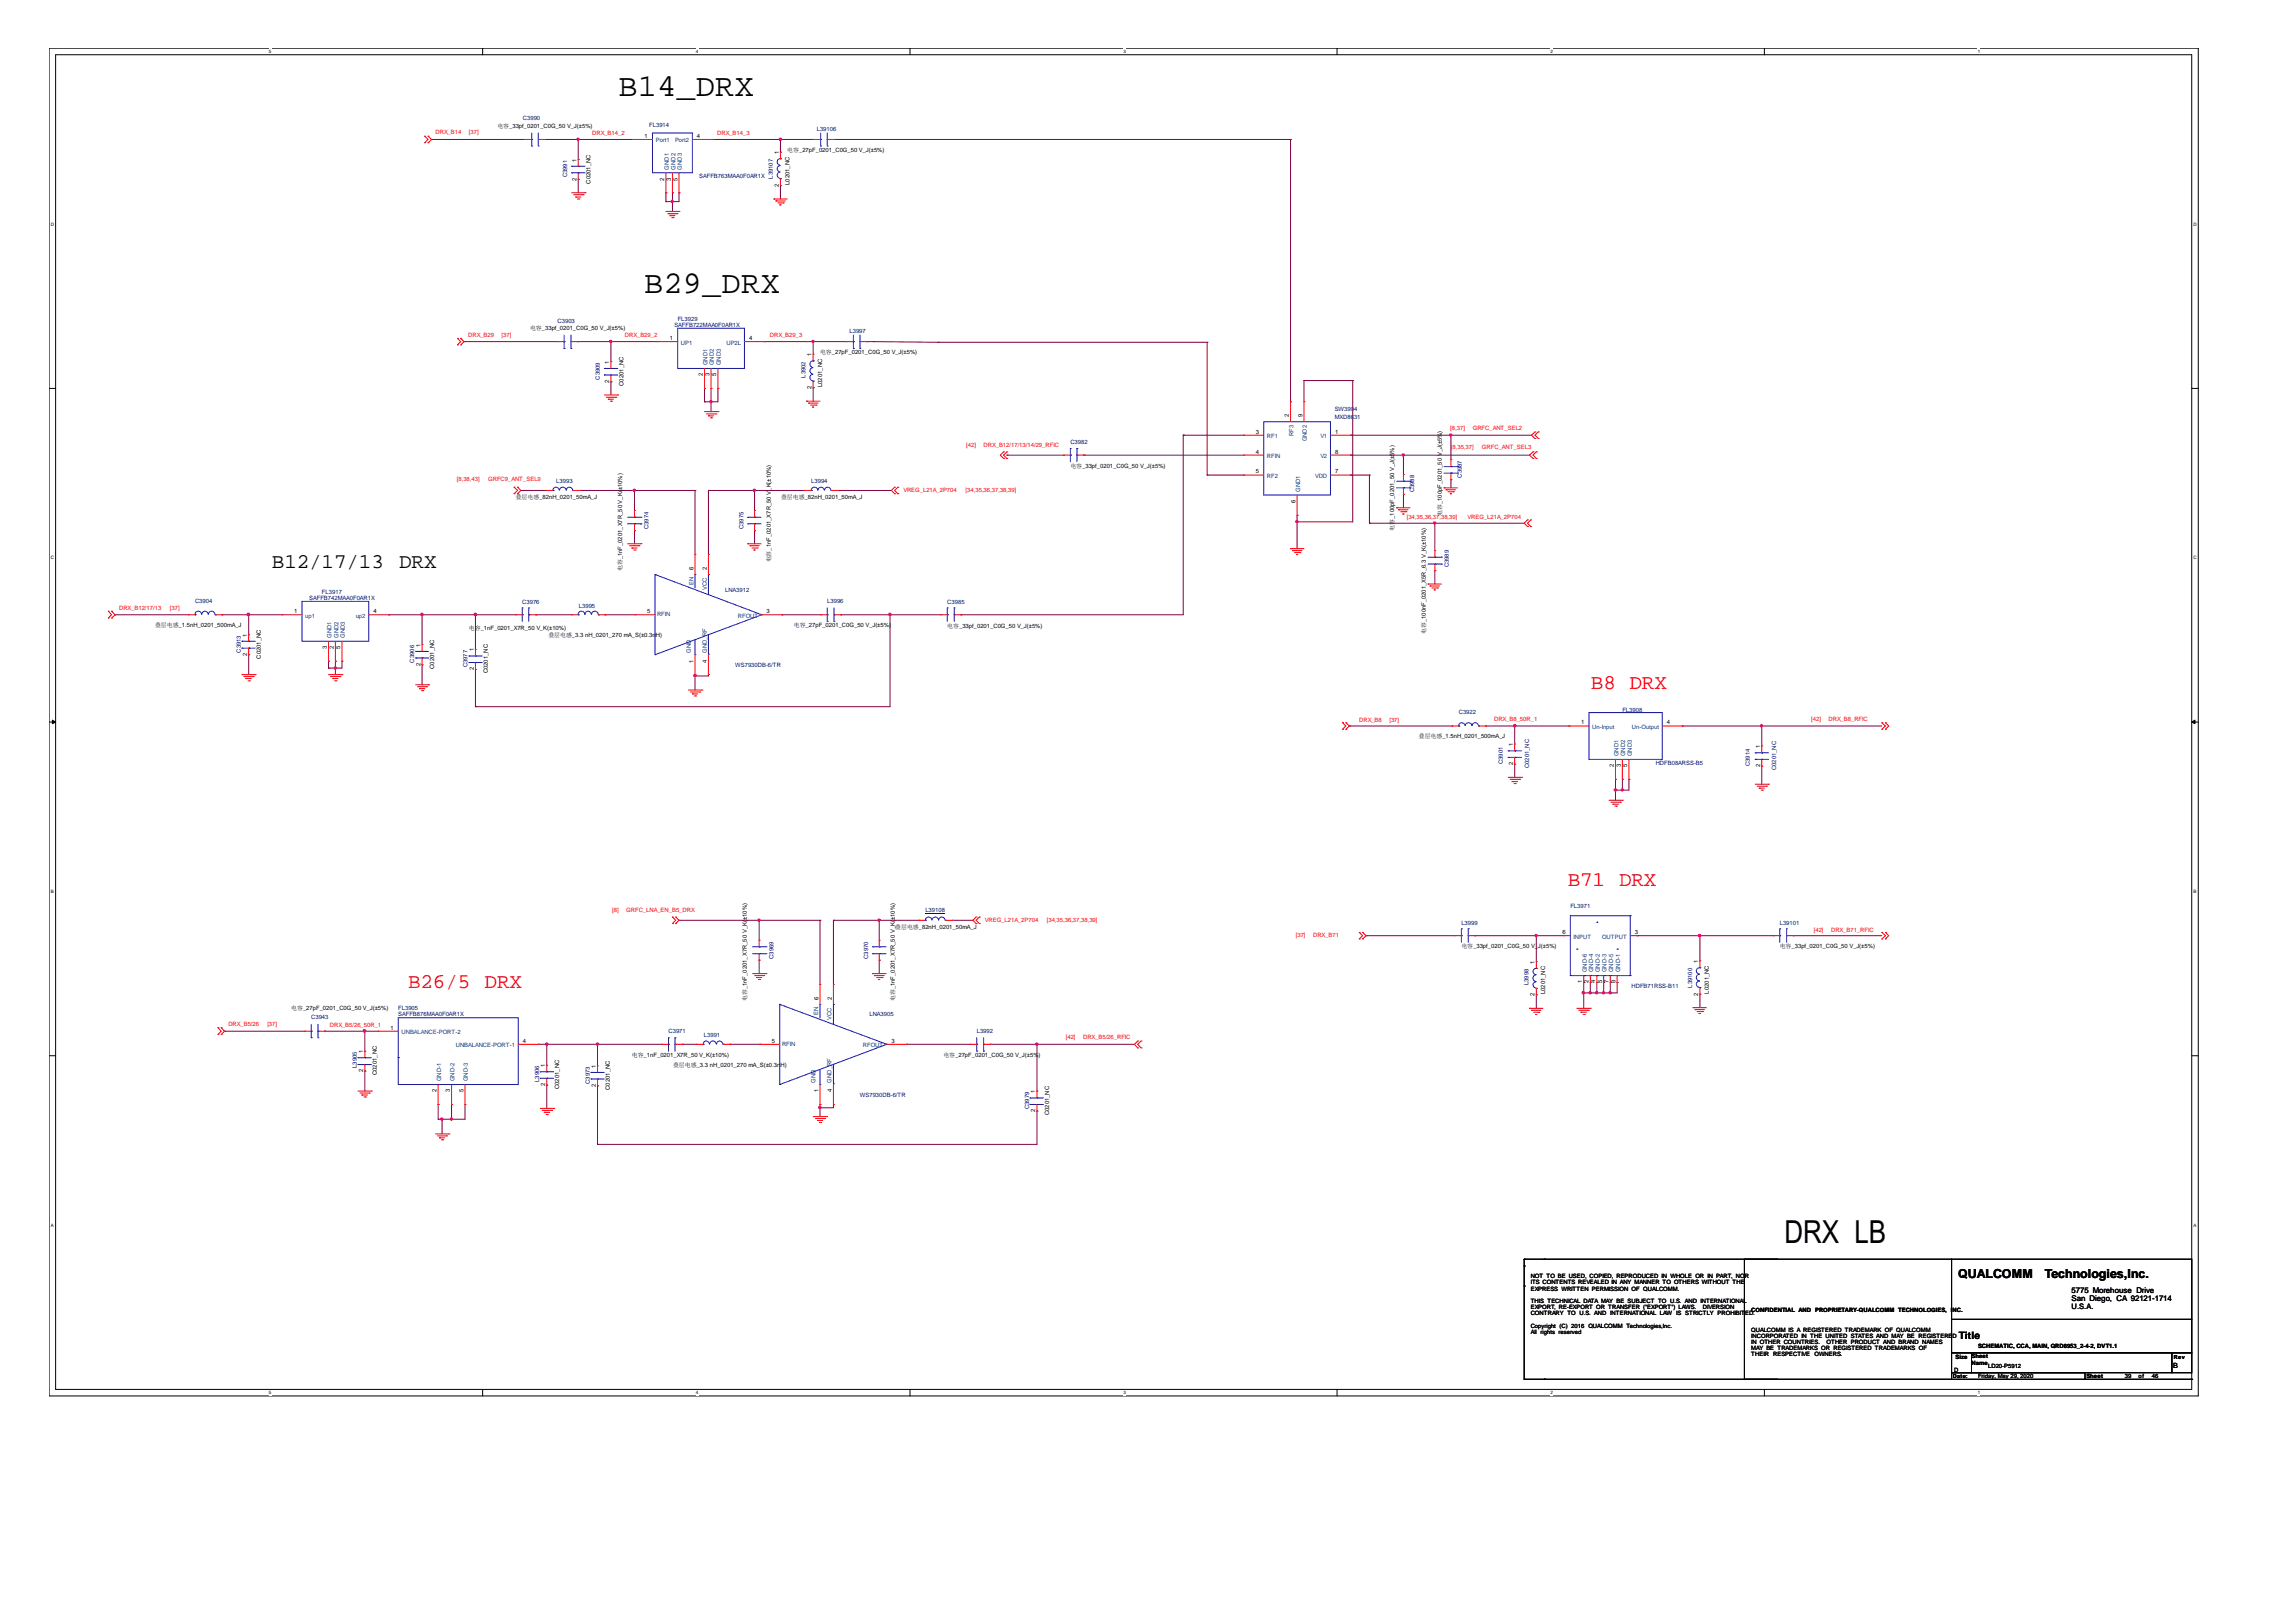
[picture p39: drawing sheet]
<svg xmlns="http://www.w3.org/2000/svg" width="297mm" height="210mm" viewBox="0 0 297 210" stroke-linecap="round" stroke-linejoin="round" font-family="sans-serif">
<defs><g id="words">
<g font-size="4.1">
<text x="80" y="12.4">B14_DRX</text>
<text x="83.4" y="37.9">B29_DRX</text>
<text x="230.9" y="160.8">DRX LB</text>
</g>
<g font-size="2.7">
<text x="35.2" y="73.5">B12/17/13</text>
<text x="51.6" y="73.5">DRX</text>
</g>
<g font-size="2.7" fill="#f00">
<text x="205.8" y="89.1">B8 DRX</text>
<text x="202.8" y="114.7">B71 DRX</text>
<text x="52.8" y="127.9">B26/5 DRX</text>
</g>
<g font-size="1.6">
<text x="253.3" y="165.4">QUALCOMM</text>
<text x="264.5" y="165.4">Technologies,Inc.</text>
</g>
<text font-size="1.3" x="253.4" y="173.3">Title</text>
<g font-size="1">
<text x="268" y="167.3">5775 Morehouse Drive</text>
<text x="268" y="168.4">San Diego, CA 92121-1714</text>
<text x="268" y="169.4">U.S.A.</text>
</g>
<text font-size=".9" x="281.1" y="177">B</text>
<g font-size=".8" fill="#f00">
<text x="56.3" y="17.4">DRX_B14</text>
<text x="60.7" y="17.4">[37]</text>
<text x="76.6" y="17.5">DRX_B14_2</text>
<text x="92.8" y="17.5">DRX_B14_3</text>
<text x="60.6" y="43.6">DRX_B29</text>
<text x="64.9" y="43.6">[37]</text>
<text x="80.9" y="43.6">DRX_B29_2</text>
<text x="99.6" y="43.6">DRX_B29_3</text>
<text x="125" y="57.8">[42]</text>
<text x="127.3" y="57.8">DRX_B12/17/13/14/29_RFIC</text>
<text x="187.6" y="55.6">[8,37]</text>
<text x="187.7" y="58.1">[8,35,37]</text>
<text x="190.5" y="55.6">GRFC_ANT_SEL2</text>
<text x="191.7" y="58.1">GRFC_ANT_SEL3</text>
<text x="59.1" y="62.3">[8,38,43]</text>
<text x="63.2" y="62.3">GRFC9_ANT_SEL9</text>
<text x="116.9" y="63.7">VREG_L21A_2P704</text>
<text x="124.9" y="63.7">[34,35,36,37,38,39]</text>
<text x="182" y="67.1">[34,35,36,37,38,39]</text>
<text x="189.9" y="67.1">VREG_L21A_2P704</text>
<text x="15.4" y="78.9">DRX_B12/17/13</text>
<text x="22" y="78.9">[37]</text>
<text x="175.9" y="93.4">DRX_B8</text>
<text x="179.7" y="93.4">[37]</text>
<text x="193.3" y="93.4">DRX_B8_50R_1</text>
<text x="234.3" y="93.3">[42]</text>
<text x="236.6" y="93.3">DRX_B8_RFIC</text>
<text x="79.2" y="118.1">[8]</text>
<text x="81" y="118.1">GRFC_LNA_EN_B5_DRX</text>
<text x="127.4" y="119.3">VREG_L21A_2P704</text>
<text x="135.4" y="119.3">[34,35,36,37,38,39]</text>
<text x="167.6" y="121.3">[37]</text>
<text x="169.9" y="121.3">DRX_B71</text>
<text x="234.7" y="120.7">[42]</text>
<text x="236.9" y="120.7">DRX_B71_RFIC</text>
<text x="29.5" y="132.8">DRX_B5/26</text>
<text x="34.6" y="132.8">[37]</text>
<text x="42.7" y="132.9">DRX_B5/26_50R_1</text>
<text x="137.9" y="134.5">[42]</text>
<text x="140.1" y="134.5">DRX_B5/26_RFIC</text>
</g>
<g font-size=".8">
<text x="64.3" y="16.5">电容_33pf_0201_C0G_50 V_J(±5%)</text>
<text x="83.4" y="17.8">1</text>
<text x="90.2" y="17.8">4</text>
<text x="74.6" y="23.4" transform="rotate(-90 74.6 23.4)">2</text>
<text x="74.6" y="20.9" transform="rotate(-90 74.6 20.9)">1</text>
<text x="76.4" y="23.8" transform="rotate(-90 76.4 23.8)">C0201_NC</text>
<text x="85.9" y="23.4" transform="rotate(-90 85.9 23.4)">2</text>
<text x="86.8" y="23.4" transform="rotate(-90 86.8 23.4)">3</text>
<text x="87.6" y="23.4" transform="rotate(-90 87.6 23.4)">5</text>
<text x="100.8" y="20" transform="rotate(-90 100.8 20)">1</text>
<text x="101.9" y="19.6">电容_27pF_0201_C0G_50 V_J(±5%)</text>
<text x="102.2" y="23.9" transform="rotate(-90 102.2 23.9)">L0201_NC</text>
<text x="100.8" y="24.1" transform="rotate(-90 100.8 24.1)">2</text>
<text x="68.6" y="42.7">电容_33pf_0201_C0G_50 V_J(±5%)</text>
<text x="78.8" y="47.1" transform="rotate(-90 78.8 47.1)">1</text>
<text x="86.7" y="44">1</text>
<text x="96.9" y="44">4</text>
<text x="105" y="46.1" transform="rotate(-90 105 46.1)">1</text>
<text x="106.1" y="45.8">电容_27pF_0201_C0G_50 V_J(±5%)</text>
<text x="78.8" y="49.5" transform="rotate(-90 78.8 49.5)">2</text>
<text x="80.6" y="49.9" transform="rotate(-90 80.6 49.9)">C0201_NC</text>
<text x="90.9" y="48.7" transform="rotate(-90 90.9 48.7)">2</text>
<text x="91.8" y="48.7" transform="rotate(-90 91.8 48.7)">3</text>
<text x="92.7" y="48.7" transform="rotate(-90 92.7 48.7)">5</text>
<text x="105" y="50.3" transform="rotate(-90 105 50.3)">2</text>
<text x="106.4" y="50.1" transform="rotate(-90 106.4 50.1)">L0201_NC</text>
<text x="166.8" y="54" transform="rotate(-90 166.8 54)">2</text>
<text x="168.5" y="54" transform="rotate(-90 168.5 54)">9</text>
<text x="162.5" y="56.1">3</text>
<text x="162.5" y="58.7">4</text>
<text x="172.7" y="56.1">1</text>
<text x="172.7" y="58.7">8</text>
<text x="66.7" y="64.6">叠层电感_82nH_0201_50mA_J</text>
<text x="80.5" y="63.5" transform="rotate(-90 80.5 63.5)">±10%)</text>
<text x="101" y="64.6">叠层电感_82nH_0201_50mA_J</text>
<text x="138.5" y="60.6">电容_33pf_0201_C0G_50 V_J(±5%)</text>
<text x="162.5" y="61.3">5</text>
<text x="167.6" y="65.1" transform="rotate(-90 167.6 65.1)">6</text>
<text x="172.7" y="61.3">7</text>
<text x="180.4" y="68.7" transform="rotate(-90 180.4 68.7)">电容_100pF_0201_50 V_J(±5%)</text>
<text x="186.5" y="66.8" transform="rotate(-90 186.5 66.8)">电容_100pF_0201_50 V_J(±5%)</text>
<text x="80.5" y="73.9" transform="rotate(-90 80.5 73.9)">电容_1nF_0201_X7R_50 V_K(</text>
<text x="89.7" y="73.8" transform="rotate(-90 89.7 73.8)">6</text>
<text x="91.4" y="73.8" transform="rotate(-90 91.4 73.8)">2</text>
<text x="99.7" y="72.8" transform="rotate(-90 99.7 72.8)">电容_1nF_0201_X7R_50 V_K(±10%)</text>
<text x="20.1" y="81.1">叠层电感_1.5nH_0201_500mA_J</text>
<text x="32" y="82.4" transform="rotate(-90 32 82.4)">1</text>
<text x="38.1" y="79.3">1</text>
<text x="48.3" y="79.3">4</text>
<text x="54.4" y="83.7" transform="rotate(-90 54.4 83.7)">1</text>
<text x="60.7" y="81.5">电容_1nF_0201_X7R_50 V_K(±10%)</text>
<text x="71" y="82.4">叠层电感_3.3 nH_0201_270 mA_S(±0.3nH)</text>
<text x="83.7" y="79.3">5</text>
<text x="99.1" y="79.3">3</text>
<text x="102.7" y="81.1">电容_27pF_0201_C0G_50 V_J(±5%)</text>
<text x="122.6" y="81.2">电容_33pf_0201_C0G_50 V_J(±5%)</text>
<text x="184.4" y="82.1" transform="rotate(-90 184.4 82.1)">电容_100nF_0201_X5R_6.3 V_K(±10%)</text>
<text x="32" y="84.9" transform="rotate(-90 32 84.9)">2</text>
<text x="33.7" y="85.2" transform="rotate(-90 33.7 85.2)">C0201_NC</text>
<text x="42.3" y="84" transform="rotate(-90 42.3 84)">3</text>
<text x="43.2" y="84" transform="rotate(-90 43.2 84)">2</text>
<text x="44" y="84" transform="rotate(-90 44 84)">5</text>
<text x="54.4" y="86.2" transform="rotate(-90 54.4 86.2)">2</text>
<text x="56.2" y="86.5" transform="rotate(-90 56.2 86.5)">C0201_NC</text>
<text x="61.3" y="86.8" transform="rotate(-90 61.3 86.8)">2</text>
<text x="61.3" y="84.3" transform="rotate(-90 61.3 84.3)">1</text>
<text x="63.1" y="87.1" transform="rotate(-90 63.1 87.1)">C0201_NC</text>
<text x="89.7" y="85.7" transform="rotate(-90 89.7 85.7)">1</text>
<text x="91.4" y="85.7" transform="rotate(-90 91.4 85.7)">4</text>
<text x="183.6" y="95.6">叠层电感_1.5nH_0201_500mA_J</text>
<text x="204.6" y="93.7">1</text>
<text x="215.6" y="93.7">4</text>
<text x="195.7" y="99" transform="rotate(-90 195.7 99)">2</text>
<text x="195.7" y="96.6" transform="rotate(-90 195.7 96.6)">1</text>
<text x="208.8" y="99.3" transform="rotate(-90 208.8 99.3)">2</text>
<text x="209.7" y="99.3" transform="rotate(-90 209.7 99.3)">3</text>
<text x="210.5" y="99.3" transform="rotate(-90 210.5 99.3)">5</text>
<text x="227.7" y="99.3" transform="rotate(-90 227.7 99.3)">2</text>
<text x="227.7" y="96.8" transform="rotate(-90 227.7 96.8)">1</text>
<text x="96.6" y="119.1" transform="rotate(-90 96.6 119.1)">±10%)</text>
<text x="115.8" y="119.1" transform="rotate(-90 115.8 119.1)">±10%)</text>
<text x="115.8" y="120.2">叠层电感_82nH_0201_50mA_J</text>
<text x="189.1" y="122.7">电容_33pf_0201_C0G_50 V_J(±5%)</text>
<text x="198.5" y="124.7" transform="rotate(-90 198.5 124.7)">1</text>
<text x="202.1" y="120.9">6</text>
<text x="211.5" y="120.9">3</text>
<text x="219.7" y="124.6" transform="rotate(-90 219.7 124.6)">1</text>
<text x="230.3" y="122.7">电容_33pf_0201_C0G_50 V_J(±5%)</text>
<text x="37.7" y="130.7">电容_27pF_0201_C0G_50 V_J(±5%)</text>
<text x="96.6" y="129.6" transform="rotate(-90 96.6 129.6)">电容_1nF_0201_X7R_50 V_K(</text>
<text x="105.9" y="129.4" transform="rotate(-90 105.9 129.4)">6</text>
<text x="107.6" y="129.4" transform="rotate(-90 107.6 129.4)">2</text>
<text x="115.8" y="129.6" transform="rotate(-90 115.8 129.6)">电容_1nF_0201_X7R_50 V_K(</text>
<text x="198.5" y="128.9" transform="rotate(-90 198.5 128.9)">2</text>
<text x="199.9" y="128.7" transform="rotate(-90 199.9 128.7)">L0201_NC</text>
<text x="204.7" y="127.3" transform="rotate(-90 204.7 127.3)">1</text>
<text x="205.5" y="127.3" transform="rotate(-90 205.5 127.3)">2</text>
<text x="206.4" y="127.3" transform="rotate(-90 206.4 127.3)">4</text>
<text x="207.3" y="127.3" transform="rotate(-90 207.3 127.3)">5</text>
<text x="208.1" y="127.3" transform="rotate(-90 208.1 127.3)">7</text>
<text x="209" y="127.3" transform="rotate(-90 209 127.3)">8</text>
<text x="219.7" y="128.8" transform="rotate(-90 219.7 128.8)">2</text>
<text x="221.1" y="128.6" transform="rotate(-90 221.1 128.6)">L0201_NC</text>
<text x="47" y="136.3" transform="rotate(-90 47 136.3)">1</text>
<text x="50.5" y="133.2">1</text>
<text x="67.6" y="134.9">4</text>
<text x="81.7" y="136.8">电容_1nF_0201_X7R_50 V_K(±10%)</text>
<text x="99.9" y="134.9">5</text>
<text x="115.3" y="134.9">3</text>
<text x="122" y="136.8">电容_27pF_0201_C0G_50 V_J(±5%)</text>
<text x="47" y="138.8" transform="rotate(-90 47 138.8)">2</text>
<text x="48.8" y="139.1" transform="rotate(-90 48.8 139.1)">C0201_NC</text>
<text x="56.5" y="141.4" transform="rotate(-90 56.5 141.4)">2</text>
<text x="58.2" y="141.4" transform="rotate(-90 58.2 141.4)">3</text>
<text x="59.9" y="141.4" transform="rotate(-90 59.9 141.4)">5</text>
<text x="70.5" y="140.6" transform="rotate(-90 70.5 140.6)">2</text>
<text x="70.5" y="138.1" transform="rotate(-90 70.5 138.1)">1</text>
<text x="72.3" y="140.9" transform="rotate(-90 72.3 140.9)">C0201_NC</text>
<text x="77.1" y="140.6" transform="rotate(-90 77.1 140.6)">2</text>
<text x="77.1" y="138.2" transform="rotate(-90 77.1 138.2)">1</text>
<text x="78.9" y="141" transform="rotate(-90 78.9 141)">C0201_NC</text>
<text x="87.1" y="138">叠层电感_3.3 nH_0201_270 mA_S(±0.3nH)</text>
<text x="105.9" y="141.4" transform="rotate(-90 105.9 141.4)">1</text>
<text x="107.6" y="141.4" transform="rotate(-90 107.6 141.4)">4</text>
<text x="133.9" y="143.9" transform="rotate(-90 133.9 143.9)">2</text>
<text x="133.9" y="141.5" transform="rotate(-90 133.9 141.5)">1</text>
<text x="135.7" y="144.3" transform="rotate(-90 135.7 144.3)">C0201_NC</text>
<text x="198" y="165.4">NOT TO BE USED, COPIED, REPRODUCED IIIN WHOLE OR IIIN PART, NOR</text>
<text x="198" y="166.2">ITS CONTENTS REVEALED IIIN ANY MANNER TO OTHERS WITHOUT THE</text>
<text x="198" y="167">EXPRESS WRITTEN PERMISSION OF QUALCOMM.</text>
<text x="198" y="165.4">NOT TO BE USED, COPIED, REPRODUCED</text>
<text x="198" y="166.2">ITS CONTENTS REVEALED N ANY MANNER TO OTHERS WITHOUT THE</text>
<text x="215.1" y="165.4">N WHOLE OR</text>
<text x="221.1" y="165.4">N PART, NOR</text>
<text x="198" y="168.6">THIS TECHNICAL DATA MAY BE SUBJECT TO U.S. AND IIINTERNATIONAL</text>
<text x="198" y="169.4">EXPORT, RE-EXPORT OR TRANSFER (((&quot;&quot;&quot;EXPORT&quot;) LAWS.</text>
<text x="198" y="170.2">CONTRARY TO U.S. AND IIINTERNATIONAL LAW IIIS STRICTLY PROHIBIT</text>
<text x="198" y="171.8">Copyright (C) 2016 QUALCOMM Technologies,Inc.</text>
<text x="198" y="172.6">All rights reserved</text>
<text x="198" y="168.6">THIS TECHNICAL DATA MAY BE SUBJECT TO U.S. AND</text>
<text x="198" y="169.4">EXPORT, RE-EXPORT OR TRANSFER</text>
<text x="198" y="170.2">CONTRARY TO U.S. AND</text>
<text x="208.5" y="170.2">NTERNATIONAL LAW</text>
<text x="213.1" y="169.4">EXPORT&quot;) LAWS.</text>
<text x="217" y="170.2">S STRICTLY PROHIBIT</text>
<text x="220.2" y="168.6">NTERNATIONAL</text>
<text x="220.3" y="169.4">DIVERSION</text>
<text x="225.8" y="170.2">ED.</text>
<text x="226.6" y="169.7">CONFIDENTIAL AND PROPRIETARY-QUALCOMM TECHNOLOGIES, INC.</text>
<text x="226.6" y="172.3">QUALCOMM IIIS A REGISTERED TRADEMARK OF QUALCOMM</text>
<text x="226.6" y="173.1">INCORPORATED IIIN THE UNITED STATES AND MAY BE REGISTERED</text>
<text x="226.6" y="173.9">IN OTHER COUNTRIES.</text>
<text x="226.6" y="172.3">QUALCOMM</text>
<text x="226.6" y="173.1">INCORPORATED</text>
<text x="231.6" y="172.3">S A REGISTERED TRADEMARK OF QUALCOMM</text>
<text x="233.2" y="173.1">N THE UNITED STATES AND MAY BE REGISTERED</text>
<text x="236.3" y="173.9">OTHER PRODUCT AND BRAND NAMES</text>
<text x="226.6" y="174.7">MAY BE TRADEMARKS OR REGISTERED TRADEMARKS OF</text>
<text x="226.6" y="175.5">THEIR</text>
<text x="229.4" y="175.5">RESPECTIVE</text>
<text x="234.7" y="175.5">OWNERS.</text>
<text x="252.8" y="177.5">D</text>
<text x="253" y="175.9">Size</text>
<text x="255.1" y="175.8">Sheet</text>
<text x="255.1" y="176.6">Name</text>
<text x="255.9" y="174.5">SCHEMATIC, CCA, MAIN, QRD8953_2-4-2, DVT1.1</text>
<text x="255.9" y="178.4">Friday, May 29, 2020</text>
<text x="257.2" y="177.1">LD20-P5912</text>
<text x="269.9" y="178.4">Sheet</text>
<text x="274.9" y="178.4">39</text>
<text x="276.6" y="178.4">of</text>
<text x="278.4" y="178.4">46</text>
</g>
<g font-size=".8" fill="#000080">
<text x="67.6" y="15.6">C3990</text>
<text x="84" y="16.4">FL3914</text>
<text x="105.7" y="16.9">L39106</text>
<text x="73.4" y="23" transform="rotate(-90 73.4 23)">C3991</text>
<text x="90.5" y="23.1">SAFFB763MAA0F0AR1X</text>
<text x="100" y="23.1" transform="rotate(-90 100 23.1)">L39107</text>
<text x="72.1" y="41.8">C3903</text>
<text x="87.7" y="41.5">FL3929</text>
<text x="87.2" y="42.3">SAFFB722MAA0F0AR1X</text>
<text x="109.9" y="43.1">L3997</text>
<text x="77.6" y="49.1" transform="rotate(-90 77.6 49.1)">C3909</text>
<text x="104.2" y="48.9" transform="rotate(-90 104.2 48.9)">L3902</text>
<text x="172.7" y="53.2">SW3904</text>
<text x="138.5" y="57.5">C3982</text>
<text x="172.7" y="54.3">MXD8631</text>
<text x="72" y="62.5">L3993</text>
<text x="104.9" y="62.5">L3994</text>
<text x="183" y="63.7" transform="rotate(-90 183 63.7)">C3988</text>
<text x="189.1" y="61.8" transform="rotate(-90 189.1 61.8)">C3987</text>
<text x="83.9" y="68.5" transform="rotate(-90 83.9 68.5)">C3974</text>
<text x="96.2" y="68.5" transform="rotate(-90 96.2 68.5)">C3975</text>
<text x="40" y="77.7">SAFFB742MAA0F0AR1X</text>
<text x="41.7" y="76.8">FL3917</text>
<text x="93.8" y="76.6">LNA3912</text>
<text x="187.5" y="73.4" transform="rotate(-90 187.5 73.4)">C3989</text>
<text x="25.2" y="78">C3904</text>
<text x="67.6" y="78.1">C3976</text>
<text x="74.9" y="78.6">L3995</text>
<text x="107" y="78">L3996</text>
<text x="122.6" y="78.1">C3985</text>
<text x="31.2" y="84.5" transform="rotate(-90 31.2 84.5)">C3913</text>
<text x="53.6" y="85.7" transform="rotate(-90 53.6 85.7)">C3906</text>
<text x="60.5" y="86.4" transform="rotate(-90 60.5 86.4)">C3977</text>
<text x="95.1" y="86.3">WS7930DB-6/TR</text>
<text x="188.7" y="92.4">C3922</text>
<text x="209.9" y="92.1">FL3908</text>
<text x="194.4" y="98.9" transform="rotate(-90 194.4 98.9)">C3901</text>
<text x="197.8" y="99.4" transform="rotate(-90 197.8 99.4)">C0201_NC</text>
<text x="214.2" y="99">HDFB08ARSS-B5</text>
<text x="226.4" y="99.2" transform="rotate(-90 226.4 99.2)">C3914</text>
<text x="229.8" y="99.7" transform="rotate(-90 229.8 99.7)">C0201_NC</text>
<text x="119.7" y="118.1">L39108</text>
<text x="189.1" y="119.6">L3999</text>
<text x="203.2" y="117.5">FL3971</text>
<text x="230.3" y="119.6">L39101</text>
<text x="100.1" y="124.1" transform="rotate(-90 100.1 124.1)">C3969</text>
<text x="112.3" y="124.1" transform="rotate(-90 112.3 124.1)">C3970</text>
<text x="40.3" y="131.9">C3943</text>
<text x="51.5" y="130.7">FL3905</text>
<text x="51.5" y="131.5">SAFFB876MAA0F0AR1X</text>
<text x="112.5" y="131.5">LNA3905</text>
<text x="197.7" y="127.5" transform="rotate(-90 197.7 127.5)">L3998</text>
<text x="211.1" y="127.9">HDFB71RSS-B11</text>
<text x="218.9" y="127.8" transform="rotate(-90 218.9 127.8)">L39100</text>
<text x="86.5" y="133.7">C3971</text>
<text x="91.1" y="134.3">L3991</text>
<text x="126.4" y="133.6">L3992</text>
<text x="46.2" y="138.2" transform="rotate(-90 46.2 138.2)">L3905</text>
<text x="69.8" y="140" transform="rotate(-90 69.8 140)">L3906</text>
<text x="76.3" y="140.3" transform="rotate(-90 76.3 140.3)">C3973</text>
<text x="111.3" y="141.9">WS7930DB-6/TR</text>
<text x="133.1" y="143.5" transform="rotate(-90 133.1 143.5)">C3979</text>
</g>
<g font-size=".8" fill="#004080">
<text x="84.8" y="18.4">Port1</text>
<text x="86.5" y="21.9" transform="rotate(-90 86.5 21.9)">GND1</text>
<text x="87.3" y="18.4">Port2</text>
<text x="87.4" y="21.9" transform="rotate(-90 87.4 21.9)">GND2</text>
<text x="88.2" y="21.9" transform="rotate(-90 88.2 21.9)">GND3</text>
<text x="88.1" y="44.6">UP1</text>
<text x="91.5" y="47.3" transform="rotate(-90 91.5 47.3)">GND1</text>
<text x="92.4" y="47.3" transform="rotate(-90 92.4 47.3)">GND2</text>
<text x="93.3" y="47.3" transform="rotate(-90 93.3 47.3)">GND3</text>
<text x="94" y="44.6">UP2L</text>
<text x="163.9" y="56.7">RF1</text>
<text x="163.9" y="59.3">RFIN</text>
<text x="167.3" y="56.4" transform="rotate(-90 167.3 56.4)">RF3</text>
<text x="169.1" y="57.1" transform="rotate(-90 169.1 57.1)">GND2</text>
<text x="170.8" y="56.7">V1</text>
<text x="170.8" y="59.3">V2</text>
<text x="163.9" y="61.9">RF2</text>
<text x="168.2" y="63.6" transform="rotate(-90 168.2 63.6)">GND1</text>
<text x="170.1" y="61.9">VDD</text>
<text x="89.7" y="75.7" transform="rotate(-90 89.7 75.7)">EN</text>
<text x="91.4" y="76.3" transform="rotate(-90 91.4 76.3)">VCC</text>
<text x="39.5" y="79.9">up1</text>
<text x="42.9" y="82.6" transform="rotate(-90 42.9 82.6)">GND1</text>
<text x="43.8" y="82.6" transform="rotate(-90 43.8 82.6)">GND2</text>
<text x="44.6" y="82.6" transform="rotate(-90 44.6 82.6)">GND3</text>
<text x="46" y="79.9">up2</text>
<text x="85" y="79.7">RFIN</text>
<text x="95.5" y="79.9">RFOUT</text>
<text x="89.4" y="84.5" transform="rotate(-90 89.4 84.5)">GND</text>
<text x="91.4" y="84.5" transform="rotate(-90 91.4 84.5)">GND_RF</text>
<text x="206" y="94.3">Un-Input</text>
<text x="211.1" y="94.3">Un-Output</text>
<text x="209.4" y="97.8" transform="rotate(-90 209.4 97.8)">GND1</text>
<text x="210.3" y="97.8" transform="rotate(-90 210.3 97.8)">GND2</text>
<text x="211.1" y="97.8" transform="rotate(-90 211.1 97.8)">GND3</text>
<text x="203.6" y="121.5">INPUT</text>
<text x="205.3" y="125.8" transform="rotate(-90 205.3 125.8)">GND-6</text>
<text x="206.1" y="125.8" transform="rotate(-90 206.1 125.8)">GND-4</text>
<text x="207" y="125.8" transform="rotate(-90 207 125.8)">GND-2</text>
<text x="207.3" y="121.5">OUTPUT</text>
<text x="207.9" y="125.8" transform="rotate(-90 207.9 125.8)">GND-3</text>
<text x="208.7" y="125.8" transform="rotate(-90 208.7 125.8)">GND-5</text>
<text x="209.6" y="125.8" transform="rotate(-90 209.6 125.8)">GND-1</text>
<text x="105.8" y="131.3" transform="rotate(-90 105.8 131.3)">EN</text>
<text x="107.6" y="132" transform="rotate(-90 107.6 132)">VCC</text>
<text x="51.9" y="133.8">UNBALANCE-PORT-2</text>
<text x="59" y="135.5">UNBALANCE-PORT-1</text>
<text x="101.2" y="135.4">RFIN</text>
<text x="111.6" y="135.5">RFOUT</text>
<text x="57.1" y="139.9" transform="rotate(-90 57.1 139.9)">GND-1</text>
<text x="58.8" y="139.9" transform="rotate(-90 58.8 139.9)">GND-2</text>
<text x="60.5" y="139.9" transform="rotate(-90 60.5 139.9)">GND-3</text>
<text x="105.5" y="140.1" transform="rotate(-90 105.5 140.1)">GND</text>
<text x="107.6" y="140.1" transform="rotate(-90 107.6 140.1)">GND_RF</text>
</g>
<g font-size=".7">
<text x="252.6" y="178.3">Date:</text>
<text x="281.2" y="175.9">Rev</text>
</g>
<g font-size=".6">
<text x="34.8" y="6.9">5</text>
<text x="90" y="6.9">4</text>
<text x="145.3" y="6.9">3</text>
<text x="200.6" y="6.9">2</text>
<text x="255.9" y="6.9">1</text>
<text x="6.6" y="29.2">D</text>
<text x="283.8" y="29.2">D</text>
<text x="6.6" y="72.4">C</text>
<text x="283.8" y="72.4">C</text>
<text x="6.6" y="115.6">B</text>
<text x="283.8" y="115.6">B</text>
<text x="6.6" y="158.8">A</text>
<text x="283.8" y="158.8">A</text>
<text x="34.8" y="180.4">5</text>
<text x="90" y="180.4">4</text>
<text x="145.3" y="180.4">3</text>
<text x="200.6" y="180.4">2</text>
<text x="255.9" y="180.4">1</text>
</g>
</g></defs>
<path d="M6.3 6.2h278.1v174.5h-278.1zM7.2 7.1h276.3v172.7h-276.3z" fill="none" stroke="#000" stroke-width=".13"/>
<g fill="#fff">
<path d="M34.8 6.3h.3v.7h-.3z"/>
<path d="M34.8 179.9h.3v.7h-.3z"/>
</g>
<path d="M62.4 6.2v.9M62.4 179.8v.9" fill="none" stroke="#000" stroke-width=".13"/>
<g fill="#fff">
<path d="M90 6.3h.3v.7h-.3z"/>
<path d="M90 179.9h.3v.7h-.3z"/>
</g>
<path d="M117.7 6.2v.9M117.7 179.8v.9" fill="none" stroke="#000" stroke-width=".13"/>
<g fill="#fff">
<path d="M145.3 6.3h.3v.7h-.3z"/>
<path d="M145.3 179.9h.3v.7h-.3z"/>
</g>
<path d="M173 6.2v.9M173 179.8v.9" fill="none" stroke="#000" stroke-width=".13"/>
<g fill="#fff">
<path d="M200.6 6.3h.3v.7h-.3z"/>
<path d="M200.6 179.9h.3v.7h-.3z"/>
</g>
<path d="M228.3 6.2v.9M228.3 179.8v.9" fill="none" stroke="#000" stroke-width=".13"/>
<g fill="#fff">
<path d="M255.9 6.3h.3v.7h-.3z"/>
<path d="M255.9 179.9h.3v.7h-.3z"/>
<path d="M6.6 28.7h.3v.7h-.3z"/>
<path d="M283.8 28.7h.3v.7h-.3z"/>
<path d="M6.6 71.9h.3v.6h-.3z"/>
<path d="M283.8 71.9h.3v.6h-.3z"/>
</g>
<path d="M6.3 50.3h.9M283.5 50.3h.9" fill="none" stroke="#000" stroke-width=".13"/>
<g fill="#fff">
<path d="M6.6 115h.3v.7h-.3z"/>
<path d="M283.8 115h.3v.7h-.3z"/>
</g>
<path d="M6.3 93.4h.9M283.5 93.4h.9" fill="none" stroke="#000" stroke-width=".13"/>
<g fill="#000" stroke="#000" stroke-width=".13">
<path d="M6.8 93.2l.4 .2-.4 .3z" fill-rule="evenodd"/>
<path d="M283.5 93.4l.5-.2v.5z" fill-rule="evenodd"/>
</g>
<g fill="#fff">
<path d="M6.6 158.2h.3v.7h-.3z"/>
<path d="M283.8 158.2h.3v.7h-.3z"/>
</g>
<g fill="none" stroke="#000" stroke-width=".13">
<path d="M6.3 136.6h.9M283.5 136.6h.9M197.2 178.5h.1M197.2 166.4h.1M197.2 163h.1M197.2 163.8h.1M197.2 178.5h32.8M197.2 163h32.8M197.2 163v15.5M199.8 163h.1M199.8 178.5h.1M225.7 163h26.8v15.5h-26.8z"/>
<path d="M252.5 163h31v7.7h-31zM252.5 170.7h31v4.4h-31zM252.5 175.1h2.6v2.5h-2.6zM252.5 177.6h17.2v.9h-17.2zM255.1 175.1h25.9v2.5h-25.9zM269.7 178.5h13.8M281 175.1h2.5v2.5h-2.5zM283.5 178.5h.1"/>
</g>
<g fill="none" stroke="#800040" stroke-width=".13">
<path d="M55.8 18h.1M55.8 18h12.1M70.5 18h.1M70.5 18h11.3M74.8 18h.1M74.8 18v2.6M92.2 18h.1M92.2 18h13.1M101 18h.1M101 19.7h.1M101 18v1.7M107.9 18h59.1"/>
<path d="M167 18h.1M167 18v34M74.8 23.2h.1M74.8 20.6h.1M74.8 23.2v1.7M86.1 24.9h.1M86.1 26.1h.1M86.1 24.9v1.2M87 24.9h.1M87 26.1h.1M87 24.9v2.5M87.8 24.9h.1"/>
<path d="M87.8 24.9v1.2h-1.7M101 24h.1M101 24v1.8M60 44.2h.1M60 44.2h12.1M74.7 44.2h.1M74.7 44.2h10.4M79 44.2h.1M79 49.4h.1M79 44.2v2.6M79 49.4v1.7M91.1 50.3h.1"/>
<path d="M91.1 52h.1M91.1 50.3v1.7M92 50.3h.1M92 52h.1M92 50.3v3M92.9 50.3h.1M92.9 50.3v1.7h-1.8M98.9 44.2h.1M98.9 44.2h10.6M105.2 44.2h.1M105.2 50.2h.1M105.2 44.2v1.7"/>
<path d="M105.2 50.2v1.7M112.1 44.2h.1M112.1 44.2h.9M113 44.2h.1M113 44.2l8.4 .1M121.4 44.3h.1M121.4 44.3h34.8M130.3 58.9h.1M130.3 58.9h7.3M140.2 58.9h.1M140.2 58.9h20.7M153.1 56.3h.1"/>
<path d="M153.1 56.3v23.3h-28.8M153.1 56.3h7.8M156.2 44.3h.1M156.2 44.3v17.2M167 52h.1M168.7 49.2h.1M168.7 49.2v2.8M168.7 49.2h6.3M174.8 56.3h.1M174.8 58.9h.1M174.8 56.3h23.3M174.8 58.9h23.1"/>
<path d="M175 49.2h.1M175 49.2v18.3h-7.2M181.6 58.9h.1M181.6 58.9v2.5M187.7 56.3h.1M187.7 56.3v3.2M14.9 79.6h.1M14.9 79.6h9.5M28.7 79.6h.1M28.7 79.6h7.8M32.2 79.6h.1M32.2 79.6v2.5"/>
<path d="M50.3 79.6h.1M50.3 79.6h16.4M54.6 79.6h.1M54.6 79.6v3.8M61.5 79.6h.1M61.5 79.6v4.4M67.4 63.5h.1M67.4 63.5h3.3M69.3 79.6h.1M69.3 79.6h4.7M75 63.5h.1M75 63.5h14.9"/>
<path d="M78.3 79.6h.1M78.3 79.6h3.9M82.1 63.5h.1M82.1 68.7h.1M82.1 63.5v2.6M82.1 68.7v1.7M89.9 63.5h.1M89.9 63.5v8.3M91.7 63.5h.1M91.7 63.5h12.4M91.7 63.5v8.3M97.6 63.5h.1"/>
<path d="M97.6 68.7h.1M97.6 63.5v2.6M97.6 68.7v1.7M101.2 79.6h.1M101.2 79.6h5M108.4 63.5h.1M108.4 63.5h6.9M108.8 79.6h.1M108.8 79.6h12.9M115.1 79.6h.1M115.1 79.6v11.9h-53.6M124.3 79.6h.1"/>
<path d="M156.2 61.5h.1M156.2 61.5h4.7M167.8 66.7h.1M167.8 67.5h.1M167.8 66.7v4.3M174.8 61.5h.1M174.8 61.5h2.4M177.2 61.5h.1M177.2 67.7h.1M177.2 61.5v6.2M177.2 67.7h20M181.6 64h.1"/>
<path d="M181.6 64v1.7M185.6 67.7h.1M185.6 73.8h.1M185.6 67.7v3.6M185.6 73.8v1.8M187.7 62.1h.1M187.7 62.1v1M32.2 84.7h.1M32.2 84.7v2.6M42.5 85.6h.1M42.5 86.5h.1M42.5 85.6v.9"/>
<path d="M43.4 85.6h.1M43.4 86.5h.1M43.4 85.6v1.7M44.2 85.6h.1M44.2 85.6v.9h-1.7M54.6 86h.1M54.6 86v2.6M61.5 86.6h.1M61.5 91.5h.1M61.5 86.6v4.9M89.9 87.3h.1M89.9 87.5h.1"/>
<path d="M89.9 87.3v2M91.7 87.3h.1M91.7 87.3v.2h-1.8M174.6 94h.1M174.6 94h13.3M192.2 94h.1M192.2 94h10.8M196 98.9h.1M196 94h.1M196 94v2.3M196 98.9v1.7M217.6 94h.1"/>
<path d="M217.6 94h25.9M227.9 94h.1M227.9 99.2h.1M227.9 94v2.5M227.9 99.2v2.3M87.8 119.1h.1M87.8 119.1h18.3M98.2 119.1h.1M98.2 119.1v2.6M106.1 119.1h.1M106.1 119.1v8.3M107.8 119.1h.1"/>
<path d="M107.8 119.1h11.1M107.8 119.1v8.3M113.7 119.1h.1M113.7 119.1v2.6M118.9 119.1h.1M123.2 119.1h2.7M125.9 119.1h.1M209 100.9h.1M209 102.2h.1M209 100.9v2.7M209.9 100.9h.1M209.9 102.2h.1"/>
<path d="M209.9 100.9v1.3M210.7 100.9h.1M210.7 100.9v1.3h-1.7M29 133.4h.1M29 133.4h10.4M42 133.4h.1M42 133.4h6.9M47.2 138.6h.1M47.2 133.4h.1M47.2 133.4v2.6M47.2 138.6v2.6M69.6 135.1h.1"/>
<path d="M69.6 135.1h16M70.7 135.1h.1M70.7 135.1v2.8M77.3 135.1h.1M77.3 135.1v2.8M88.2 135.1h.1M88.2 135.1h1.9M94.4 135.1h.1M94.4 135.1h3.9M98.2 124.3h.1M98.2 124.3v1.7M113.7 124.3h.1"/>
<path d="M113.7 124.3v1.7M117.3 135.1h.1M117.3 135.1h8.2M128.1 135.1h.1M128.1 135.1h18.7M134.2 135.1h.1M134.2 135.1v6.1M176.7 121.1h.1M176.7 121.1h11.5M190.8 121.1h.1M190.8 121.1h11.5M198.8 121.1h.1"/>
<path d="M198.8 128.7h.1M198.8 121.1v3.3M198.8 128.7v1.8M204.9 127.1h.1M204.9 128.5h.1M204.9 127.1v3.4M205.7 127.1h.1M205.7 128.5h.1M205.7 127.1v1.4M206.6 127.1h.1M206.6 128.5h.1M206.6 127.1v1.4"/>
<path d="M207.5 127.1h.1M207.5 128.5h.1M207.5 127.1v1.4M208.3 127.1h.1M208.3 128.5h.1M208.3 127.1v1.4M209.2 127.1h.1M209.2 127.1v1.4h-4.3M211.8 121.1h.1M211.8 121.1h17.6M219.9 121.1h.1M219.9 128.7h.1"/>
<path d="M219.9 121.1v3.2M219.9 128.7v1.7M232 121.1h.1M232 121.1h11.5M56.7 142.9h.1M56.7 144.8h.1M56.7 142.9v1.9M57.2 144.8h.1M57.2 144.8v1.9M58.4 142.9h.1M58.4 144.8h.1M58.4 142.9v1.9"/>
<path d="M60.2 142.9h.1M60.2 142.9v1.9h-3.5M70.7 140.4h.1M70.7 140.4v3M77.3 140.5h.1M77.3 148.1h.1M77.3 140.5v7.6M106.1 142.9h.1M106.1 143.4h.1M106.1 142.9v1.6M107.8 142.9h.1M107.8 142.9v.5h-1.7"/>
<path d="M134.2 143.8h.1M134.2 143.8v4.3h-56.9"/>
</g>
<g fill="#f0f" stroke="#f0f" stroke-width=".13">
<path d="M43.3 86.3h.2v.2h-.2z" fill-rule="evenodd"/>
<path d="M32 79.4h.2v.2h-.2z" fill-rule="evenodd"/>
<path d="M54.5 79.4h.2v.2h-.2z" fill-rule="evenodd"/>
<path d="M58.3 144.7h.2v.2h-.2z" fill-rule="evenodd"/>
<path d="M57.1 144.7h.2v.2h-.2z" fill-rule="evenodd"/>
<path d="M47 133.3h.3v.2h-.3z" fill-rule="evenodd"/>
<path d="M98.1 119h.2v.2h-.2z" fill-rule="evenodd"/>
<path d="M113.6 119h.2v.2h-.2z" fill-rule="evenodd"/>
<path d="M105.9 143.2h.3v.2h-.3z" fill-rule="evenodd"/>
<path d="M77.2 135h.2v.2h-.2z" fill-rule="evenodd"/>
<path d="M70.6 135h.3v.2h-.3z" fill-rule="evenodd"/>
<path d="M81.9 63.3h.3v.2h-.3z" fill-rule="evenodd"/>
<path d="M97.5 63.3h.2v.2h-.2z" fill-rule="evenodd"/>
<path d="M61.4 79.4h.2v.2h-.2z" fill-rule="evenodd"/>
<path d="M89.8 87.3h.2v.2h-.2z" fill-rule="evenodd"/>
<path d="M134 135h.2v.2h-.2z" fill-rule="evenodd"/>
<path d="M227.8 93.8h.2v.2h-.2z" fill-rule="evenodd"/>
<path d="M195.8 93.8h.3v.2h-.3z" fill-rule="evenodd"/>
<path d="M208.9 102.1h.2v.2h-.2z" fill-rule="evenodd"/>
<path d="M209.8 102.1h.2v.2h-.2z" fill-rule="evenodd"/>
<path d="M115 79.4h.2v.2h-.2z" fill-rule="evenodd"/>
<path d="M78.9 44.1h.2v.2h-.2z" fill-rule="evenodd"/>
<path d="M105.1 44.1h.2v.2h-.2z" fill-rule="evenodd"/>
<path d="M91.9 51.9h.2v.2h-.2z" fill-rule="evenodd"/>
<path d="M198.6 120.9h.2v.3h-.2z" fill-rule="evenodd"/>
<path d="M219.7 120.9h.3v.3h-.3z" fill-rule="evenodd"/>
<path d="M204.7 128.4h.3v.2h-.3z" fill-rule="evenodd"/>
<path d="M208.2 128.4h.2v.2h-.2z" fill-rule="evenodd"/>
<path d="M207.3 128.4h.2v.2h-.2z" fill-rule="evenodd"/>
<path d="M206.4 128.4h.3v.2h-.3z" fill-rule="evenodd"/>
<path d="M205.6 128.4h.2v.2h-.2z" fill-rule="evenodd"/>
<path d="M187.6 56.2h.2v.2h-.2z" fill-rule="evenodd"/>
<path d="M181.4 58.8h.2v.2h-.2z" fill-rule="evenodd"/>
<path d="M167.7 67.4h.2v.2h-.2z" fill-rule="evenodd"/>
<path d="M185.5 67.6h.2v.2h-.2z" fill-rule="evenodd"/>
<path d="M74.7 17.9h.2v.2h-.2z" fill-rule="evenodd"/>
<path d="M100.8 17.9h.3v.2h-.3z" fill-rule="evenodd"/>
<path d="M86.9 26h.2v.2h-.2z" fill-rule="evenodd"/>
<path d="M43.3 86.3h.2v.2h-.2z" fill-rule="evenodd"/>
<path d="M32 79.4h.2v.2h-.2z" fill-rule="evenodd"/>
<path d="M54.5 79.4h.2v.2h-.2z" fill-rule="evenodd"/>
<path d="M58.3 144.7h.2v.2h-.2z" fill-rule="evenodd"/>
<path d="M57.1 144.7h.2v.2h-.2z" fill-rule="evenodd"/>
<path d="M47 133.3h.3v.2h-.3z" fill-rule="evenodd"/>
<path d="M98.1 119h.2v.2h-.2z" fill-rule="evenodd"/>
<path d="M113.6 119h.2v.2h-.2z" fill-rule="evenodd"/>
<path d="M105.9 143.2h.3v.2h-.3z" fill-rule="evenodd"/>
<path d="M77.2 135h.2v.2h-.2z" fill-rule="evenodd"/>
<path d="M70.6 135h.3v.2h-.3z" fill-rule="evenodd"/>
<path d="M81.9 63.3h.3v.2h-.3z" fill-rule="evenodd"/>
<path d="M97.5 63.3h.2v.2h-.2z" fill-rule="evenodd"/>
<path d="M61.4 79.4h.2v.2h-.2z" fill-rule="evenodd"/>
<path d="M89.8 87.3h.2v.2h-.2z" fill-rule="evenodd"/>
<path d="M134 135h.2v.2h-.2z" fill-rule="evenodd"/>
<path d="M227.8 93.8h.2v.2h-.2z" fill-rule="evenodd"/>
<path d="M195.8 93.8h.3v.2h-.3z" fill-rule="evenodd"/>
<path d="M208.9 102.1h.2v.2h-.2z" fill-rule="evenodd"/>
<path d="M209.8 102.1h.2v.2h-.2z" fill-rule="evenodd"/>
<path d="M115 79.4h.2v.2h-.2z" fill-rule="evenodd"/>
<path d="M78.9 44.1h.2v.2h-.2z" fill-rule="evenodd"/>
<path d="M105.1 44.1h.2v.2h-.2z" fill-rule="evenodd"/>
<path d="M91.9 51.9h.2v.2h-.2z" fill-rule="evenodd"/>
<path d="M198.6 120.9h.2v.3h-.2z" fill-rule="evenodd"/>
<path d="M219.7 120.9h.3v.3h-.3z" fill-rule="evenodd"/>
<path d="M204.7 128.4h.3v.2h-.3z" fill-rule="evenodd"/>
<path d="M208.2 128.4h.2v.2h-.2z" fill-rule="evenodd"/>
<path d="M207.3 128.4h.2v.2h-.2z" fill-rule="evenodd"/>
<path d="M206.4 128.4h.3v.2h-.3z" fill-rule="evenodd"/>
<path d="M205.6 128.4h.2v.2h-.2z" fill-rule="evenodd"/>
<path d="M187.6 56.2h.2v.2h-.2z" fill-rule="evenodd"/>
<path d="M181.4 58.8h.2v.2h-.2z" fill-rule="evenodd"/>
<path d="M167.7 67.4h.2v.2h-.2z" fill-rule="evenodd"/>
<path d="M185.5 67.6h.2v.2h-.2z" fill-rule="evenodd"/>
<path d="M74.7 17.9h.2v.2h-.2z" fill-rule="evenodd"/>
<path d="M100.8 17.9h.3v.2h-.3z" fill-rule="evenodd"/>
<path d="M86.9 26h.2v.2h-.2z" fill-rule="evenodd"/>
</g>
<g fill="none" stroke="#f00" stroke-width=".13">
<path d="M54.9 17.6h.1M54.9 18.5h.1M54.9 17.6l.5 .4-.5 .5M55.4 18.5h.1M55.4 17.6h.1M55.4 17.6l.4 .4-.4 .5M67.9 18h.1M67.9 18h.9M69.6 18h.9M70.5 18h.1M81.8 18h.1M81.8 18h2.6"/>
<path d="M89.6 18h2.6M92.2 18h.1M101 19.7h.1M101 19.7v.8M105.3 18h.1M105.3 18h.9M107 18h.9M107.9 18h.1M74 24.9h1.7M74.2 25.2h1.2M74.5 25.5h.1M74.5 25.5h.6"/>
<path d="M74.7 25.8h.2M74.8 20.6h.1M74.8 23.2h.1M74.8 20.6v.9M74.8 22.4v.8M74.9 25.8h.1M75.4 25.2h.1M75.7 24.9h.1M86.1 24.9h.1M86.1 27.4h1.7M86.1 22.4v2.5M86.4 27.7h1.2"/>
<path d="M86.7 27.9h.1M86.7 27.9h.6M86.9 28.2h.2M87 24.9h.1M87 22.4v2.5M87.1 28.2h.1M87.6 27.7h.1M87.8 27.4h.1M87.8 24.9h.1M87.8 22.4v2.5M100.1 25.8h.1M100.1 25.8h1.8"/>
<path d="M100.4 26h.1M100.4 26h1.2M100.6 26.3h.7M100.9 26.5h.1M101 24h.1M101 23.1v.9M101.3 26.3h.1M59.2 43.8h.1M59.2 44.6h.1M59.2 43.8l.4 .4-.4 .4M59.6 44.6h.1M59.6 43.8h.1"/>
<path d="M59.6 43.8l.4 .4-.4 .4M72.1 44.2h.1M72.1 44.2h.9M73.9 44.2h.8M74.7 44.2h.1M78.2 51.1h1.7M78.4 51.4h1.3M78.7 51.7h.1M78.7 51.7h.7M79 51.9h.1M79 46.8h.1M79 49.4h.1"/>
<path d="M79 46.8v.9M79 48.5v.9M79.1 51.9h.1M79.7 51.4h.1M79.9 51.1h.1M85.1 44.2h.1M85.1 44.2h2.6M91.1 50.3h.1M91.1 53.3h1.8M91.1 47.7v2.6M91.4 53.6h1.2M91.7 53.8h.1"/>
<path d="M91.7 53.8h.6M91.9 54.1h.2M92 50.3h.1M92 47.7v2.6M92.1 54.1h.1M92.6 53.6h.1M92.9 53.3h.1M92.9 50.3h.1M92.9 47.7v2.6M96.3 44.2h2.6M98.9 44.2h.1M104.4 51.9h.1"/>
<path d="M104.4 51.9h1.7M104.6 52.2h.1M104.6 52.2h1.2M104.9 52.4h.7M105.1 52.7h.1M105.1 52.7h.2M105.2 45.9h.1M105.2 50.2h.1M105.2 45.9v.8M105.2 49.3v.9M105.6 52.4h.1M109.5 44.2h.1"/>
<path d="M109.5 44.2h.9M111.3 44.2h.8M112.1 44.2h.1M129.8 59.3h.1M129.8 58.5h.1M129.8 58.5l-.4 .4 .4 .4M130.3 59.3h.1M130.3 58.5h.1M130.3 58.5l-.5 .4 .5 .4M137.6 58.9h.1M137.6 58.9h.9M139.3 58.9h.9"/>
<path d="M140.2 58.9h.1M160.9 56.3h.1M160.9 58.9h.1M160.9 58.9h2.6M160.9 56.3h2.6M167 52h.1M167 52v2.6M168.7 52h.1M168.7 52v2.6M172.1 58.9h2.7M172.1 56.3h2.7M174.8 56.3h.1"/>
<path d="M174.8 58.9h.1M187.7 59.5h.1M187.7 59.5v.9M198.3 58.5h.1M198.3 59.3h.1M198.3 58.5l-.4 .4 .4 .4M198.6 55.9h.1M198.6 56.7h.1M198.6 55.9l-.5 .4 .5 .4M198.8 59.3h.1M198.8 58.5h.1M198.8 58.5l-.5 .4 .5 .4"/>
<path d="M199 56.7h.1M199 55.9h.1M199 55.9l-.4 .4 .4 .4M14 80h.1M14 79.1h.1M14 79.1l.4 .5-.4 .4M14.4 79.1h.1M14.4 80h.1M14.4 79.1l.5 .5-.5 .4M24.4 79.6h.1M24.4 79.6h.8M27.9 79.6h.8"/>
<path d="M28.7 79.6h.1M36.5 79.6h.1M36.5 79.6h2.6M47.7 79.6h2.6M50.3 79.6h.1M66.5 63h.1M66.5 63.9h.1M66.5 63l.5 .5-.5 .4M66.7 79.6h.1M66.7 79.6h.9M67 63.9h.1M67 63h.1"/>
<path d="M67 63l.4 .5-.4 .4M68.4 79.6h.9M69.3 79.6h.1M70.7 63.5h.1M70.7 63.5h.8M74 79.6h.1M74 79.6h.8M74.1 63.5h.9M75 63.5h.1M77.4 79.6h.9M78.3 79.6h.1M81.2 70.4h1.7"/>
<path d="M81.4 70.6h1.3M81.7 70.9h.1M81.7 70.9h.7M82 71.2h.2M82.1 66.1h.1M82.1 68.7h.1M82.1 66.1v.8M82.1 67.8v.9M82.2 71.2h.1M82.2 79.6h.1M82.2 79.6h2.6M82.7 70.6h.1"/>
<path d="M82.9 70.4h.1M89.9 71.8h.1M89.9 71.8v2.6M91.7 71.8h.1M91.7 71.8v2.6M96.7 70.4h.1M96.7 70.4h1.8M97 70.6h.1M97 70.6h1.2M97.3 70.9h.7M97.5 71.2h.1M97.5 71.2h.2"/>
<path d="M97.6 66.1h.1M97.6 68.7h.1M97.6 66.1v.8M97.6 67.8v.9M98 70.9h.1M98.6 79.6h2.6M101.2 79.6h.1M104.1 63.5h.1M104.1 63.5h.8M106.2 79.6h.1M106.2 79.6h.8M107.5 63.5h.9"/>
<path d="M107.9 79.6h.9M108.4 63.5h.1M108.8 79.6h.1M115.7 63.9h.1M115.7 63h.1M115.7 63l-.4 .5 .4 .4M116.2 63h.1M116.2 63.9h.1M116.2 63l-.5 .5 .5 .4M121.7 79.6h.1M121.7 79.6h.9M123.4 79.6h.9"/>
<path d="M124.3 79.6h.1M160.9 61.5h.1M160.9 61.5h2.6M167 71h.1M167 71h1.7M167.2 71.3h.1M167.2 71.3h1.2M167.5 71.5h.7M167.7 71.8h.1M167.7 71.8h.2M167.8 66.7h.1M167.8 64.1v2.6"/>
<path d="M168.2 71.5h.1M172.1 61.5h2.7M174.8 61.5h.1M180.7 65.7h.1M180.7 65.7h1.7M180.9 66h.1M180.9 66h1.3M181.2 66.2h.7M181.5 66.5h.1M181.5 66.5h.2M181.6 61.4h.1M181.6 64h.1"/>
<path d="M181.6 61.4v.9M181.6 63.1v.9M181.9 66.2h.1M184.7 75.6h.1M184.7 75.6h1.8M185 75.8h.1M185 75.8h1.2M185.3 76.1h.7M185.5 76.3h.1M185.5 76.3h.2M185.6 71.3h.1M185.6 73.8h.1"/>
<path d="M185.6 71.3v.8M185.6 73v.8M186 76.1h.1M186.8 63.1h.1M186.8 63.1h1.8M187.1 63.4h.1M187.1 63.4h1.2M187.3 63.6h.7M187.6 63.9h.1M187.6 63.9h.2M187.7 62.1h.1M187.7 61.2v.9"/>
<path d="M188 63.6h.1M197.6 67.3h.1M197.6 68.1h.1M197.6 67.3l-.4 .4 .4 .4M198 68.1h.1M198 67.3h.1M198 67.3l-.4 .4 .4 .4M31.3 87.3h1.7M31.5 87.6h1.3M31.8 87.8h.1M31.8 87.8h.7M32.1 88.1h.2"/>
<path d="M32.2 82.1h.1M32.2 84.7h.1M32.2 82.1v.9M32.2 83.9v.8M32.3 88.1h.1M32.8 87.6h.1M33 87.3h.1M42.5 85.6h.1M42.5 87.3h1.7M42.5 83v2.6M42.8 87.6h1.2M43.1 87.8h.1"/>
<path d="M43.1 87.8h.6M43.3 88.1h.2M43.4 85.6h.1M43.4 83v2.6M43.5 88.1h.1M44 87.6h.1M44.2 87.3h.1M44.2 85.6h.1M44.2 83v2.6M53.8 88.6h1.7M54 88.9h1.2M54.3 89.1h.1"/>
<path d="M54.3 89.1h.6M54.5 89.4h.2M54.6 83.4h.1M54.6 86h.1M54.6 83.4v.9M54.6 85.1v.9M54.7 89.4h.1M55.2 88.9h.1M55.5 88.6h.1M61.5 84h.1M61.5 86.6h.1M61.5 84v.9"/>
<path d="M61.5 85.7v.9M89.1 89.3h1.7M89.3 89.5h1.3M89.6 89.8h.1M89.6 89.8h.7M89.8 90.1h.2M89.9 87.3h.1M89.9 84.7v2.6M90 90.1h.1M90.6 89.5h.1M90.8 89.3h.1M91.7 87.3h.1"/>
<path d="M91.7 84.7v2.6M173.7 94.4h.1M173.7 93.5h.1M173.7 93.5l.4 .5-.4 .4M174.1 93.5h.1M174.1 94.4h.1M174.1 93.5l.5 .5-.5 .4M187.9 94h.1M187.9 94h.8M191.3 94h.9M192.2 94h.1M196 96.3h.1"/>
<path d="M196 98.9h.1M196 96.3v.9M196 98v.9M203 94h.1M203 94h2.6M209 98.3v2.6M209.9 98.3v2.6M210.7 98.3v2.6M215.1 94h2.5M217.6 94h.1M227.9 96.5h.1M227.9 99.2h.1"/>
<path d="M227.9 96.5v.9M227.9 98.3v.9M243.5 94.4h.1M243.5 93.5h.1M243.5 93.5l.4 .5-.4 .4M243.9 94.4h.1M243.9 93.5h.1M243.9 93.5l.4 .5-.4 .4M87 118.7h.1M87 119.5h.1M87 118.7l.4 .4-.4 .4M87.4 119.5h.1"/>
<path d="M87.4 118.7h.1M87.4 118.7l.4 .4-.4 .4M118.9 119.1h.1M118.9 119.1h.8M122.3 119.1h.9M123.2 119.1h.1M126.3 119.5h.1M126.3 118.7h.1M126.3 118.7l-.4 .4 .4 .4M126.7 118.7h.1M126.7 119.5h.1M126.7 118.7l-.4 .4 .4 .4"/>
<path d="M195.1 100.6h1.7M195.4 100.9h1.2M195.6 101.1h.1M195.6 101.1h.7M195.9 101.4h.1M196 101.4h.1M196.6 100.9h.1M196.8 100.6h.1M208.2 103.6h1.7M208.4 103.8h1.2M208.7 104.1h.1M208.7 104.1h.7"/>
<path d="M208.9 104.3h.2M209 100.9h.1M209.1 104.3h.1M209.6 103.8h.1M209.9 103.6h.1M209.9 100.9h.1M210.7 100.9h.1M227.1 101.5h1.7M227.3 101.7h1.3M227.6 102h.1M227.6 102h.7M227.8 102.2h.2"/>
<path d="M228 102.2h.1M228.6 101.7h.1M228.8 101.5h.1M28.2 133.9h.1M28.2 133h.1M28.2 133l.4 .4-.4 .5M28.6 133h.1M28.6 133.9h.1M28.6 133l.4 .4-.4 .5M39.4 133.4h.1M39.4 133.4h.9M41.1 133.4h.9"/>
<path d="M42 133.4h.1M47.2 136h.1M47.2 138.6h.1M47.2 136v.9M47.2 137.8v.8M48.9 133.4h.1M48.9 133.4h2.6M67.1 135.1h2.5M69.6 135.1h.1M70.7 137.9h.1M70.7 137.9v.8M70.7 139.5v.9"/>
<path d="M77.3 137.9h.1M77.3 137.9v.9M77.3 139.6v.9M85.6 135.1h.1M85.6 135.1h.9M87.3 135.1h.9M88.2 135.1h.1M90.1 135.1h.1M90.1 135.1h.9M93.6 135.1h.8M94.4 135.1h.1M97.4 126h1.7"/>
<path d="M97.6 126.3h1.2M97.9 126.5h.1M97.9 126.5h.7M98.1 126.8h.2M98.2 121.7h.1M98.2 124.3h.1M98.2 121.7v.8M98.2 123.4v.9M98.3 126.8h.1M98.3 135.1h.1M98.3 135.1h2.6M98.8 126.3h.1"/>
<path d="M99.1 126h.1M106.1 127.4h.1M106.1 127.4v2.6M107.8 127.4h.1M107.8 127.4v2.6M112.9 126h.1M112.9 126h1.7M113.2 126.3h.1M113.2 126.3h1.2M113.4 126.5h.7M113.7 126.8h.1M113.7 121.7h.1"/>
<path d="M113.7 124.3h.1M113.7 121.7v.8M113.7 123.4v.9M114.1 126.5h.1M114.7 135.1h2.6M117.3 135.1h.1M125.5 135.1h.1M125.5 135.1h.9M127.3 135.1h.8M128.1 135.1h.1M147.2 134.7h.1M147.2 135.6h.1"/>
<path d="M147.2 134.7l-.4 .4 .4 .5M147.6 135.6h.1M147.6 134.7h.1M147.6 134.7l-.4 .4 .4 .5M175.9 120.7h.1M175.9 121.5h.1M175.9 120.7l.4 .4-.4 .4M176.3 121.5h.1M176.3 120.7h.1M176.3 120.7l.4 .4-.4 .4M188.2 121.1h.1M188.2 121.1h.9"/>
<path d="M189.9 121.1h.9M190.8 121.1h.1M197.9 130.5h.1M197.9 130.5h1.7M198.1 130.7h.1M198.1 130.7h1.2M198.4 131h.7M198.7 131.3h.1M198.8 124.4h.1M198.8 128.7h.1M198.8 124.4v.9M198.8 127.9v.8"/>
<path d="M199.1 131h.1M202.3 121.1h.1M202.3 121.1h.9M204 130.5h1.7M204.3 130.7h1.2M204.5 131h.1M204.5 131h.7M204.8 131.3h.2M204.9 127.1h.1M204.9 126.3v.8M205 131.3h.1M205.5 130.7h.1"/>
<path d="M205.7 130.5h.1M205.7 127.1h.1M205.7 126.3v.8M206.6 127.1h.1M206.6 126.3v.8M207.5 127.1h.1M207.5 126.3v.8M208.3 127.1h.1M208.3 126.3v.8M209.2 127.1h.1M209.2 126.3v.8M210.9 121.1h.9"/>
<path d="M211.8 121.1h.1M219 130.4h.1M219 130.4h1.8M219.3 130.7h.1M219.3 130.7h1.2M219.5 130.9h.8M219.8 131.2h.1M219.8 131.2h.2M219.9 124.3h.1M219.9 128.7h.1M219.9 124.3v.9M219.9 127.8v.9"/>
<path d="M220.3 130.9h.1M229.4 121.1h.1M229.4 121.1h.9M231.1 121.1h.9M232 121.1h.1M243.5 120.7h.1M243.5 121.5h.1M243.5 120.7l.4 .4-.4 .4M243.9 120.7h.1M243.9 121.5h.1M243.9 120.7l.4 .4-.4 .4M46.3 141.2h1.7"/>
<path d="M46.6 141.4h1.2M46.8 141.7h.1M46.8 141.7h.7M47.1 142h.2M47.3 142h.1M47.8 141.4h.1M48 141.2h.1M56.3 146.7h1.8M56.6 147h1.2M56.7 142.9h.1M56.7 140.3v2.6M56.9 147.2h.1"/>
<path d="M56.9 147.2h.6M57.1 147.5h.2M57.3 147.5h.1M57.8 147h.1M58.1 146.7h.1M58.4 142.9h.1M58.4 140.3v2.6M60.2 142.9h.1M60.2 140.3v2.6M69.9 143.4h1.7M70.1 143.7h1.3M70.4 143.9h.1"/>
<path d="M70.4 143.9h.7M70.7 144.2h.1M70.7 140.4h.1M70.8 144.2h.1M71.4 143.7h.1M71.6 143.4h.1M77.3 140.5h.1M105.2 144.5h1.7M105.5 144.8h1.2M105.7 145h.1M105.7 145h.7M106 145.3h.2"/>
<path d="M106.1 142.9h.1M106.1 140.3v2.6M106.2 145.3h.1M106.7 144.8h.1M106.9 144.5h.1M107.8 142.9h.1M107.8 140.3v2.6M134.2 141.2h.1M134.2 143.8h.1M134.2 141.2v.9M134.2 142.9v.9"/>
</g>
<g fill="none" stroke="#00f" stroke-width=".13">
<path d="M68.8 18h.1M68.8 18.9h.1M68.8 17.2v1.7M69.6 18.9h.1M69.6 18h.1M69.6 17.2v1.7M84.4 17.2h5.2v5.2h-5.2zM106.2 18.9h.1M106.2 18h.1M106.2 17.2v1.7M107 18h.1M107 18.9h.1"/>
<path d="M107 17.2v1.7M74 21.5h.1M74 22.4h.1M74 21.5h1.7M74 22.4h1.7M74.8 21.5h.1M74.8 22.4h.1M100.9 20.5a.43 .43 0 0 0-.4 .5 .43 .43 0 0 0 .4 .4M100.9 21.4a.4 .4 0 0 0-.4 .4 .4 .4 0 0 0 .4 .4M100.9 22.3a.4 .4 0 0 0-.4 .4 .4 .4 0 0 0 .4 .4M101 23.1h.1M101 20.5h.1"/>
<path d="M73 44.2h.1M73 45.1h.1M73 43.4v1.7M73.9 45.1h.1M73.9 44.2h.1M73.9 43.4v1.7M78.2 47.7h.1M78.2 48.5h.1M78.2 47.7h1.7M78.2 48.5h1.7M79 47.7h.1M79 48.5h.1"/>
<path d="M87.7 42.5h8.6v5.2h-8.6zM105.2 46.7a.43 .43 0 0 0-.4 .4 .43 .43 0 0 0 .4 .5M105.2 47.6a.4 .4 0 0 0-.4 .4 .4 .4 0 0 0 .4 .4M105.2 48.4a.43 .43 0 0 0-.4 .5 .43 .43 0 0 0 .4 .4M105.2 49.3h.1M105.2 46.7h.1M110.4 45.1h.1M110.4 44.2h.1M110.4 43.4v1.7M111.3 44.2h.1M111.3 45.1h.1M111.3 43.4v1.7"/>
<path d="M138.5 58.1h.1M138.5 58.9h.1M138.5 58.1v1.6M139.3 58.9h.1M139.3 58.1h.1M139.3 58.1v1.6M163.5 54.6h8.6v9.5h-8.6zM25.2 79.6h.1M25.2 79.5a.42 .42 0 0 1 .5-.4 .42 .42 0 0 1 .4 .4M26.1 79.5l.1-.2a.4 .4 0 0 1 .4-.2 .4 .4 0 0 1 .3 .4M27 79.5a.42 .42 0 0 1 .4-.4 .42 .42 0 0 1 .4 .4M27.9 79.6h.1"/>
<path d="M39.1 77.8h8.6v5.2h-8.6zM67.6 79.6h.1M67.6 78.7h.1M67.6 78.7v1.7M68.4 78.7h.1M68.4 79.6h.1M68.4 78.7v1.7M71.5 63.5h.1M71.5 63.4a.4 .4 0 0 1 .4-.4 .4 .4 0 0 1 .4 .4M72.4 63.4a.43 .43 0 0 1 .4-.4 .43 .43 0 0 1 .4 .4M73.3 63.4a.4 .4 0 0 1 .4-.4 .4 .4 0 0 1 .4 .4M74.1 63.5h.1"/>
<path d="M74.8 79.6h.1M74.8 79.5a.42 .42 0 0 1 .4-.4 .42 .42 0 0 1 .4 .4M75.7 79.5v-.2a.4 .4 0 0 1 .5-.2 .4 .4 0 0 1 .3 .4M76.5 79.5a.42 .42 0 0 1 .5-.4 .42 .42 0 0 1 .4 .4M77.4 79.6h.1M81.2 66.9h1.7M81.2 67.8h1.7M82.1 66.9h.1M82.1 67.8h.1M82.9 66.9h.1M82.9 67.8h.1M84.8 74.4h.1"/>
<path d="M84.8 74.4v10.3M84.8 74.4l13.8 5.2M89.9 74.4h.1M89.9 74.4v1.7M91.7 74.4h.1M91.7 74.4v2.5M96.7 66.9h.1M96.7 67.8h.1M96.7 66.9h1.8M96.7 67.8h1.8M97.6 66.9h.1M97.6 67.8h.1"/>
<path d="M98.6 79.6h.1M98.6 79.6l-13.8 5.1M104.9 63.5h.1M104.9 63.4a.43 .43 0 0 1 .5-.4 .43 .43 0 0 1 .4 .4M105.8 63.4a.4 .4 0 0 1 .4-.4 .4 .4 0 0 1 .4 .4M106.7 63.4a.4 .4 0 0 1 .4-.4 .4 .4 0 0 1 .4 .4M107 79.6h.1M107 78.7v1.7M107.5 63.5h.1M107.9 79.6h.1M107.9 78.7v1.7M122.6 78.7h.1"/>
<path d="M122.6 79.6h.1M122.6 78.7v1.7M123.4 79.6h.1M123.4 78.7h.1M123.4 78.7v1.7M180.7 62.3h1.7M180.7 63.1h1.7M181.6 62.3h.1M181.6 63.1h.1M182.4 62.3h.1M182.4 63.1h.1M184.7 72.1h1.8"/>
<path d="M184.7 73h1.8M185.6 72.1h.1M185.6 73h.1M186.5 72.1h.1M186.5 73h.1M186.8 60.4h1.8M186.8 61.2h1.8M187.7 60.4h.1M187.7 61.2h.1M188.6 60.4h.1M188.6 61.2h.1M31.3 83h.1"/>
<path d="M31.3 83.9h.1M31.3 83h1.7M31.3 83.9h1.7M32.2 83h.1M32.2 83.9h.1M53.8 84.3h.1M53.8 85.1h.1M53.8 84.3h1.7M53.8 85.1h1.7M54.6 84.3h.1M54.6 85.1h.1M60.7 84.9h.1"/>
<path d="M60.7 85.7h.1M60.7 84.9h1.7M60.7 85.7h1.7M61.5 84.9h.1M61.5 85.7h.1M84.8 84.7h.1M89.9 84.7h.1M89.9 82.8v1.9M91.7 84.6h.1M91.7 82.1v2.5M107 80.4h.1M107.9 80.4h.1"/>
<path d="M188.7 94h.1M188.7 93.9a.4 .4 0 0 1 .4-.4 .4 .4 0 0 1 .4 .4M189.6 93.9a.43 .43 0 0 1 .4-.4 .43 .43 0 0 1 .4 .4M190.5 93.9a.4 .4 0 0 1 .4-.4 .4 .4 0 0 1 .4 .4M191.3 94h.1M195.1 97.2h.1M195.1 98h.1M195.1 97.2h1.7M195.1 98h1.7M196 97.2h.1M196 98h.1M205.6 92.2h9.5v6.1h-9.5z"/>
<path d="M227.1 97.4h.1M227.1 98.3h.1M227.1 97.4h1.7M227.1 98.3h1.7M227.9 97.4h.1M227.9 98.3h.1M119.7 119.1h.1M119.7 119.1a.43 .43 0 0 1 .4-.4 .43 .43 0 0 1 .5 .4M120.6 119.1a.4 .4 0 0 1 .4-.4 .4 .4 0 0 1 .4 .4M121.5 119.1a.4 .4 0 0 1 .4-.4 .4 .4 0 0 1 .4 .4M122.3 119.1h.1M203.2 118.5h.1"/>
<path d="M203.2 118.5v7.8M203.2 118.5h7.7M206.6 119.4h.1M210.9 118.5h.1M210.9 118.5v7.8M40.3 133.4h.1M40.3 134.3h.1M40.3 132.6v1.7M41.1 134.3h.1M41.1 133.4h.1M41.1 132.6v1.7M46.3 136.9h.1"/>
<path d="M46.3 137.8h.1M46.3 136.9h1.7M46.3 137.8h1.7M47.2 136.9h.1M47.2 137.8h.1M51.5 131.7h15.6v8.6h-15.6zM51.5 136.9h.1M67.1 135.1h.1M69.9 138.7h.1M69.9 139.5h.1M69.9 138.7h1.7M69.9 139.5h1.7"/>
<path d="M70.7 138.7h.1M70.7 139.5h.1M76.5 138.8h.1M76.5 139.6h.1M76.5 138.8h1.7M76.5 139.6h1.7M77.3 138.8h.1M77.3 139.6h.1M86.5 135.1h.1M86.5 134.3h.1M86.5 134.3v1.7M87.3 134.3h.1"/>
<path d="M87.3 135.1h.1M87.3 134.3v1.7M91 135.1h.1M91 135.1a.4 .4 0 0 1 .4-.4 .4 .4 0 0 1 .4 .4M91.8 135.1a.43 .43 0 0 1 .4-.4 .43 .43 0 0 1 .5 .4M92.7 135.1a.4 .4 0 0 1 .4-.4 .4 .4 0 0 1 .4 .4M93.6 135.1h.1M97.4 122.5h1.7M97.4 123.4h1.7M98.2 122.5h.1M98.2 123.4h.1M99.1 122.5h.1"/>
<path d="M99.1 123.4h.1M100.9 130h.1M100.9 130v10.3M100.9 130l13.8 5.1M106.1 130h.1M106.1 130v1.7M106.1 138.4v1.9M107.8 130h.1M107.8 130v2.6M107.8 137.8v2.5M112.9 122.5h.1M112.9 123.4h.1"/>
<path d="M112.9 122.5h1.7M112.9 123.4h1.7M113.7 122.5h.1M113.7 123.4h.1M114.7 135.1h.1M114.7 135.1l-13.8 5.2M126.4 136h.1M126.4 135.1h.1M126.4 134.3v1.7M127.3 135.1h.1M127.3 136h.1M127.3 134.3v1.7"/>
<path d="M189.1 120.2h.1M189.1 121.1h.1M189.1 120.2v1.7M189.9 121.1h.1M189.9 120.2h.1M189.9 120.2v1.7M198.7 125.3a.4 .4 0 0 0-.4 .4 .4 .4 0 0 0 .4 .4M198.7 126.2a.43 .43 0 0 0-.4 .4 .43 .43 0 0 0 .4 .4M198.7 127.1a.4 .4 0 0 0-.4 .4 .4 .4 0 0 0 .4 .4M198.8 127.9h.1M198.8 125.3h.1M203.2 126.3h.1"/>
<path d="M203.2 126.3h7.7M204 122.8h.1M204.9 126.3h.1M205.7 126.3h.1M206.6 126.3h.1M207.5 126.3h.1M208.3 126.3h.1M209.2 122.8h.1M210.9 126.3h.1M219.9 125.2l-.2 .1a.4 .4 0 0 0-.2 .5 .4 .4 0 0 0 .4 .2M219.9 126.1a.42 .42 0 0 0-.4 .4 .42 .42 0 0 0 .4 .4M219.9 127h-.2a.4 .4 0 0 0-.2 .5 .4 .4 0 0 0 .4 .3"/>
<path d="M219.9 127.8h.1M219.9 125.2h.1M230.3 120.2h.1M230.3 121.1h.1M230.3 120.2v1.7M231.1 121.1h.1M231.1 120.2h.1M231.1 120.2v1.7M56.7 140.3h.1M58.4 140.3h.1M60.2 140.3h.1M100.9 140.3h.1"/>
<path d="M106.1 140.3h.1M107.8 140.3h.1M133.3 142.1h.1M133.3 142.9h.1M133.3 142.1h1.7M133.3 142.9h1.7M134.2 142.1h.1M134.2 142.9h.1"/>
</g>
<path d="M119.7 118.2h2.6" fill="none" stroke="#000080" stroke-width=".13"/>
<use href="#words"/>
</svg>
